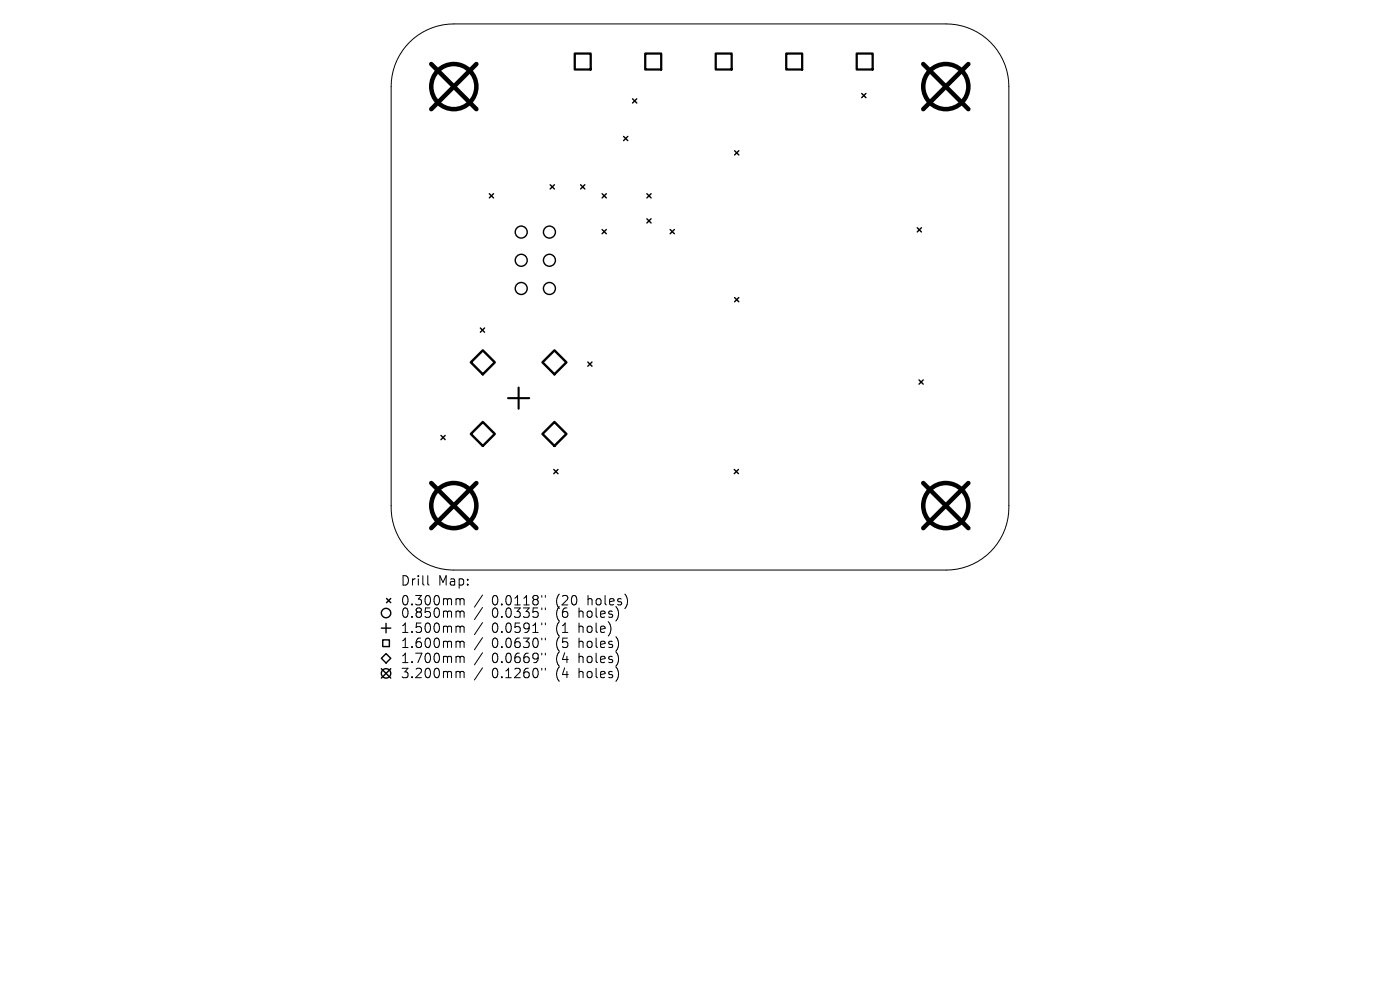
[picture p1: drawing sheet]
<svg xmlns="http://www.w3.org/2000/svg" width="297mm" height="210mm" viewBox="0 0 297 210" stroke-linecap="round" stroke-linejoin="round" font-family="sans-serif">
<defs><g id="words">
<g font-size="2.8">
<text x="84.9" y="124.5">Drill</text>
<text x="92.9" y="124.5">Map:</text>
<text x="84.9" y="128.7">0.300mm</text>
<text x="84.9" y="131.3">0.850mm</text>
<text x="104.3" y="128.7">0.0118&quot;</text>
<text x="104.3" y="131.3">0.0335&quot;</text>
<text x="118.1" y="128.7">(20</text>
<text x="118.1" y="131.3">(6</text>
<text x="123" y="131.3">holes)</text>
<text x="124.9" y="128.7">holes)</text>
<text x="84.9" y="134.5">1.500mm</text>
<text x="84.9" y="137.7">1.600mm</text>
<text x="104.3" y="134.5">0.0591&quot;</text>
<text x="104.3" y="137.7">0.0630&quot;</text>
<text x="118.1" y="134.5">(1</text>
<text x="118.1" y="137.7">(5</text>
<text x="123" y="134.5">hole)</text>
<text x="123" y="137.7">holes)</text>
<text x="84.9" y="140.9">1.700mm</text>
<text x="104.3" y="140.9">0.0669&quot;</text>
<text x="118.1" y="140.9">(4</text>
<text x="123" y="140.9">holes)</text>
<text x="84.9" y="144.1">3.200mm</text>
<text x="104.3" y="144.1">0.1260&quot;</text>
<text x="118.1" y="144.1">(4</text>
<text x="123" y="144.1">holes)</text>
</g>
</g></defs>
<g fill="none" stroke="#000" stroke-width=".21">
<path d="M86.9 9a13.3 13.3 0 0 1 9.4-3.9h104.4a13.3 13.3 0 0 1 13.3 13.3v88.8a13.3 13.3 0 0 1-13.3 13.7h-104.4a13.3 13.3 0 0 1-13.3-13.6v-88.9a13.3 13.3 0 0 1 3.9-9.4zM90.7 122.1v1.7l.3 .3M97 127l.5 .1 .1 .2M97 129.6l.5 .1 .1 .2M97 132.8h.3l.3 .3M97 136l.5 .1 .1 .2M97 139.2h.3l.3 .3M97.6 127.3l.3-.3 .5 .1 .1 1.2M97.6 127.3v1M97.6 129.9v1.1M97.6 133.1v1.1M97.6 136.3v1.1"/>
<path d="M97.6 139.5v1.1M97.6 129.9l.3-.3 .5 .1 .1 1.3M97.6 133.1l.3-.3 .5 .1 .1 1.3M97.6 136.3l.3-.3 .5 .1 .1 1.3M97.6 139.5l.3-.3 .5 .1 .1 1.3M102.4 126.2l-1.7 2.6M102.4 128.9l-1.7 2.5M102.4 132.1l-1.7 2.5M102.4 135.3l-1.7 2.5M102.4 138.5l-1.7 2.5M114.9 126.3v.4M114.9 129v.3"/>
<path d="M114.9 132.2v.3M114.9 135.4v.3M114.9 138.6v.3M115.7 126.3v.4M115.7 129v.3M115.7 132.2v.3M115.7 135.4v.3M115.7 138.6v.3M97 142.4l.5 .1 .1 .2M97.6 142.7v1.1M97.6 142.7l.3-.3 .5 .1 .1 1.3M102.4 141.7l-1.7 2.5"/>
<path d="M114.9 141.8v.3M115.7 141.8v.3"/>
</g>
<g fill="none" stroke="#000" stroke-width=".3">
<path d="M182.8 19.8l.9 .9M183.7 19.8l-.9 .9M116.7 39.2l.9 .9M117.6 39.2l-.9 .9M123.2 39.2l.9 .9M124.1 39.2l-.9 .9M132.3 28.9l.9 .9M133.2 28.9l-.9 .9M134.2 21l.9 .9M135.1 21l-.9 .9M155.8 32l.9 .9M156.7 32l-.9 .9"/>
<path d="M103.8 41.1l.9 .9M104.7 41.1l-.9 .9M127.7 41.1l.9 .9M127.7 48.7l.9 .9M128.6 41.1l-.9 .9M128.6 48.7l-.9 .9M137.2 41.1l.9 .9M137.2 46.4l.9 .9M138.1 41.1l-.9 .9M138.1 46.4l-.9 .9M142.2 48.7l.9 .9M143.1 48.7l-.9 .9"/>
<path d="M194.6 48.3l.9 .9M195.5 48.3l-.9 .9M101.9 69.6l.9 .9M102.8 69.6l-.9 .9M124.7 76.8l.9 .9M125.6 76.8l-.9 .9M155.8 63.1l.9 .9M156.7 63.1l-.9 .9M93.5 92.4l.9 .9M94.4 92.4l-.9 .9M117.5 99.6l.9 .9M118.4 99.6l-.9 .9"/>
<path d="M155.8 99.6l.9 .9M156.7 99.6l-.9 .9M195 80.6l.9 .9M195.9 80.6l-.9 .9M80.9 133.2h2M81.2 135.7h1.4v1.5h-1.4zM81.9 138.6l1 1-1 1-1-1zM81.9 132.2v2M82 127l.9 .9M82.9 127l-.9 .9M80.9 141.8l2 2M82.9 141.8l-2 2"/>
<circle cx="110.6" cy="55.2" r="1.27"/>
<circle cx="110.6" cy="49.2" r="1.27"/>
<circle cx="116.6" cy="55.2" r="1.27"/>
<circle cx="116.6" cy="49.2" r="1.27"/>
<circle cx="110.6" cy="61.2" r="1.27"/>
<circle cx="116.6" cy="61.2" r="1.27"/>
<circle cx="81.9" cy="130" r="1"/>
<circle cx="81.9" cy="142.8" r="1"/>
</g>
<path d="M107.8 84.5h4.5M110 82.2v4.5" fill="none" stroke="#000" stroke-width=".45"/>
<path d="M121.9 11.4h3.4v3.3h-3.4zM136.9 11.4h3.4v3.3h-3.4zM151.8 11.4h3.4v3.3h-3.4zM166.8 11.4h3.4v3.3h-3.4zM181.7 11.4h3.4v3.3h-3.4z" fill="none" stroke="#000" stroke-width=".48"/>
<path d="M99.9 76.9l2.5-2.6 2.6 2.6-2.6 2.5zM115.1 76.9l2.5-2.6 2.6 2.6-2.6 2.5zM99.9 92.1l2.5-2.6 2.6 2.6-2.6 2.5zM115.1 92.1l2.5-2.6 2.6 2.6-2.6 2.5z" fill="none" stroke="#000" stroke-width=".51"/>
<g fill="none" stroke="#000" stroke-width=".96">
<path d="M91.5 13.6l9.6 9.6M101.1 13.6l-9.6 9.6M195.9 13.6l9.5 9.6M205.4 13.6l-9.5 9.6M91.5 102.5l9.6 9.5M101.1 102.5l-9.6 9.5M195.9 102.5l9.5 9.5M205.4 102.5l-9.5 9.5"/>
<circle cx="96.3" cy="18.4" r="4.8"/>
<circle cx="200.6" cy="18.4" r="4.8"/>
<circle cx="96.3" cy="107.3" r="4.8"/>
<circle cx="200.6" cy="107.3" r="4.8"/>
</g>
<use href="#words"/>
</svg>
